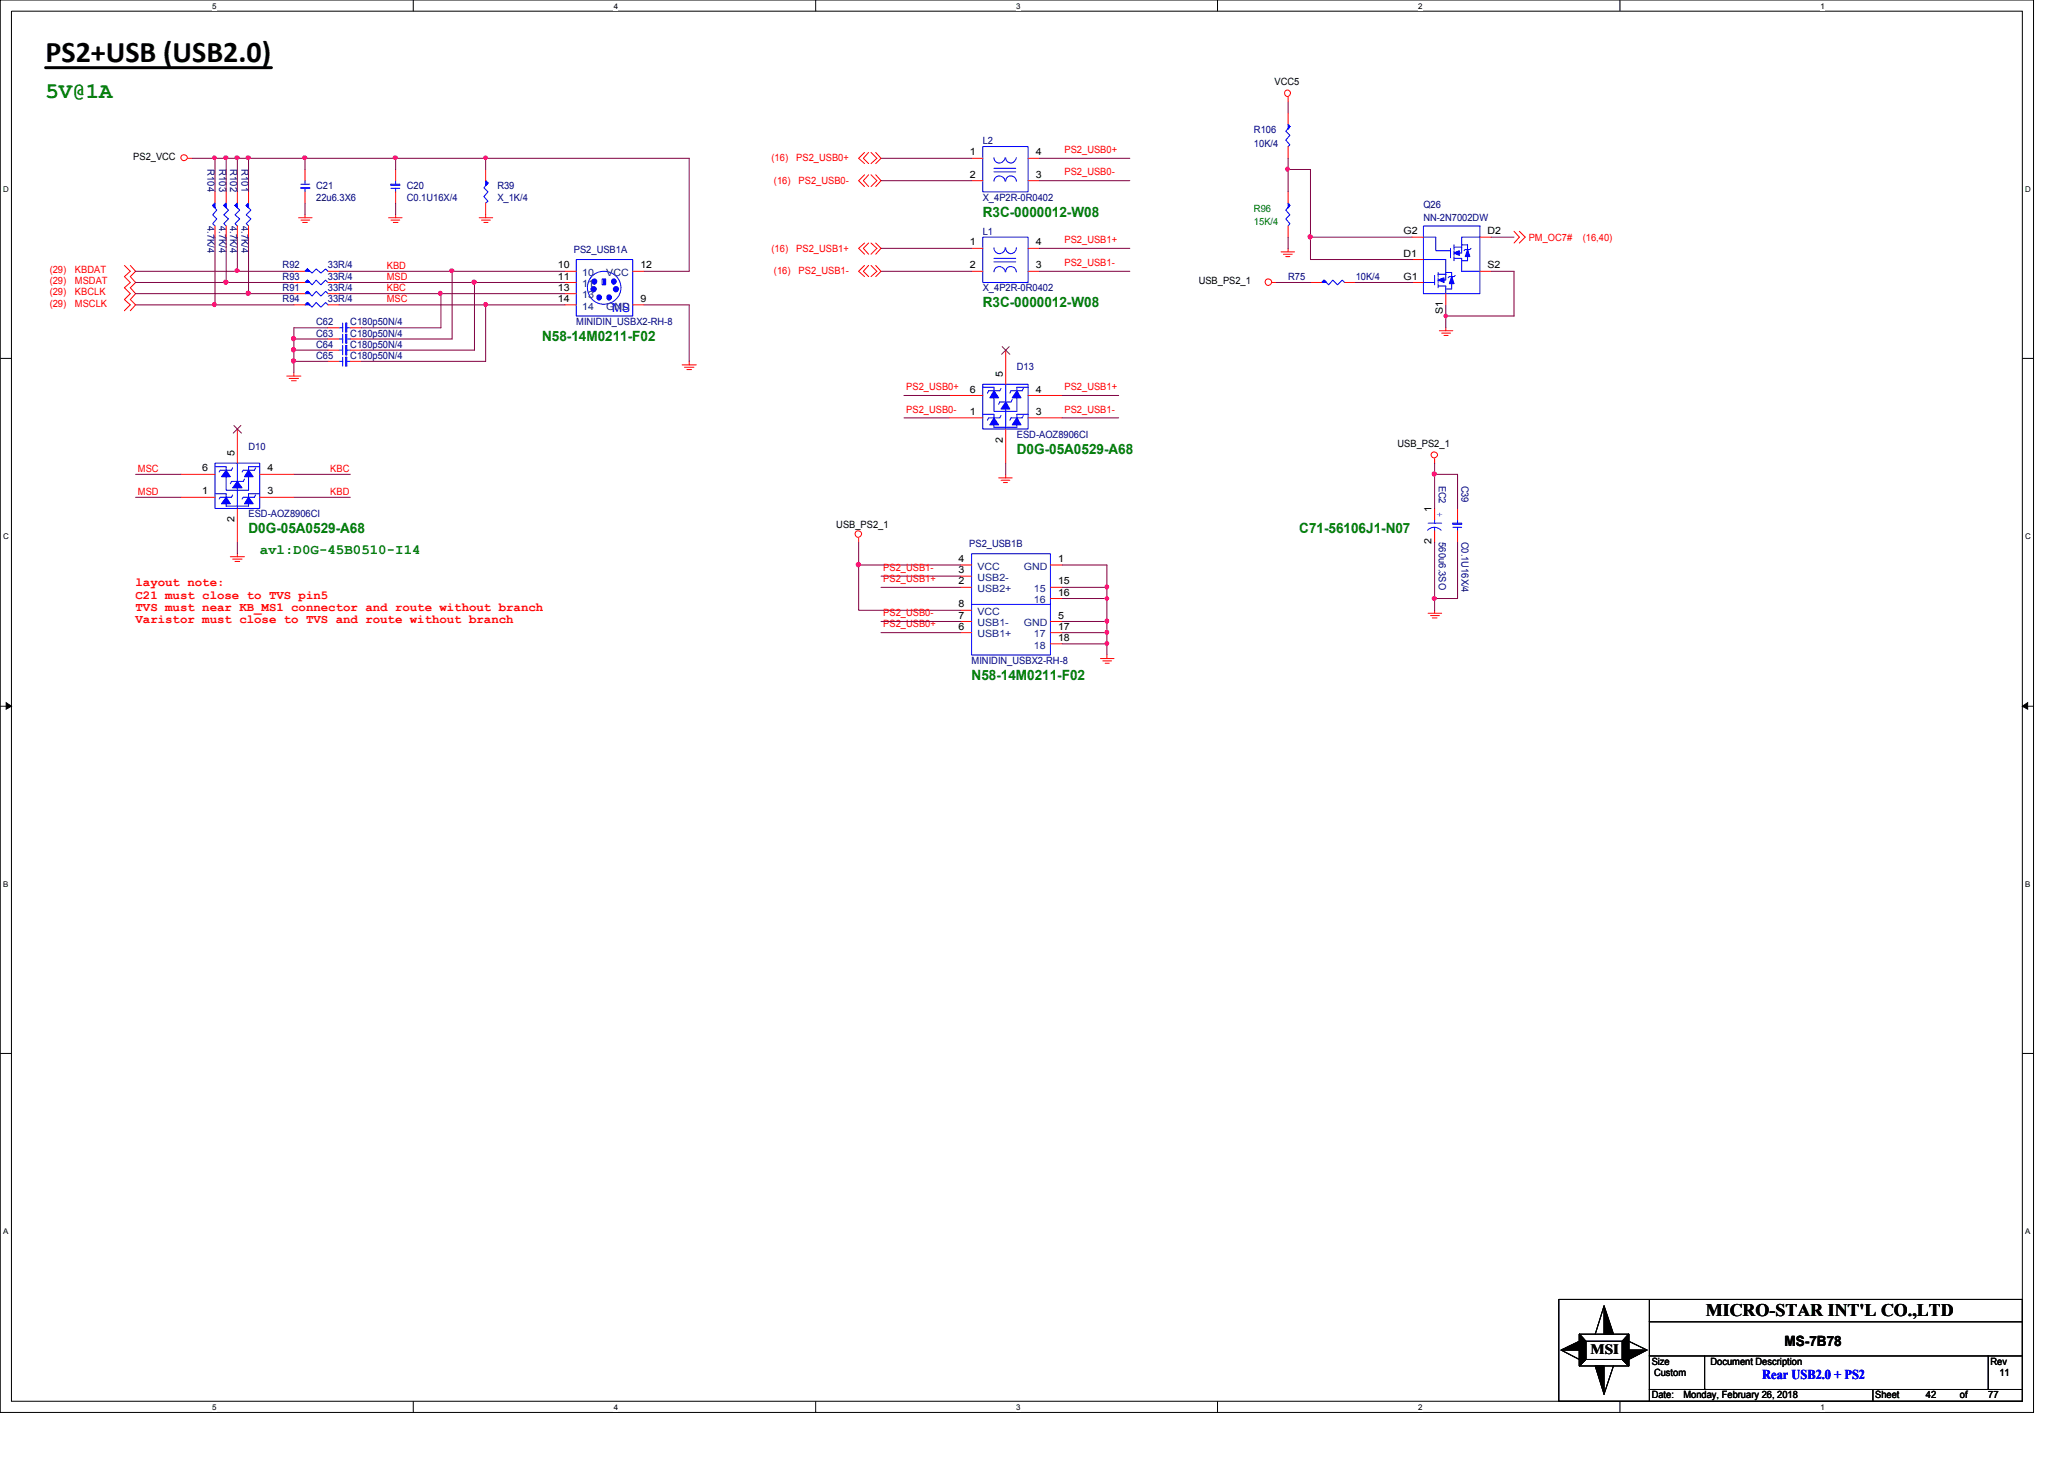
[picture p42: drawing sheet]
<svg xmlns="http://www.w3.org/2000/svg" width="297mm" height="210mm" viewBox="0 0 297 210" stroke-linecap="round" stroke-linejoin="round" font-family="sans-serif">
<defs><g id="words">
<text font-size="4.3" x="6.6" y="9">PS2+USB (USB2.0)</text>
<text font-size="3.2" fill="#008000" x="6.6" y="14.1">5V@1A</text>
<text font-size="2.5" x="245.5" y="189.3">MICRO-STAR INT'L CO.,LTD</text>
<g font-size="2" fill="#008000">
<text x="141.4" y="31.2">R3C-0000012-W08</text>
<text x="141.4" y="44.2">R3C-0000012-W08</text>
<text x="78" y="49.1">N58-14M0211-F02</text>
<text x="146.3" y="65.4">D0G-05A0529-A68</text>
<text x="35.8" y="76.7">D0G-05A0529-A68</text>
<text x="187" y="76.7">C71-56106J1-N07</text>
<text x="37.4" y="79.7">avl:D0G-45B0510-I14</text>
<text x="139.8" y="97.9">N58-14M0211-F02</text>
</g>
<g font-size="2">
<text x="228.9" y="194.7">MSI</text>
<text x="256.8" y="193.7">MS-7B78</text>
</g>
<text font-size="1.9" fill="#00f" x="253.6" y="198.4">Rear USB2.0 + PS2</text>
<text font-size="1.8" fill="#00f" x="88.1" y="45">MS</text>
<g font-size="1.8" fill="#f00">
<text x="19.5" y="84.3">layout note:</text>
<text x="19.5" y="86.1">C21 must close to TVS pin5</text>
<text x="19.5" y="87.9">TVS must near KB_MS1 connector and route without branch</text>
<text x="19.5" y="89.7">Varistor must close to TVS and route without branch</text>
</g>
<g font-size="1.4">
<text x="183.4" y="12.3">VCC5</text>
<text x="19.2" y="23">PS2_VCC</text>
<text x="139.6" y="22.4">1</text>
<text x="149.1" y="22.4">4</text>
<text x="139.6" y="25.6">2</text>
<text x="149.1" y="25.6">3</text>
<text x="139.6" y="35.3">1</text>
<text x="149.1" y="35.3">4</text>
<text x="202" y="33.7">G2</text>
<text x="214.1" y="33.7">D2</text>
<text x="80.3" y="38.6">10</text>
<text x="80.3" y="40.2">11</text>
<text x="80.3" y="41.8">13</text>
<text x="92.2" y="38.6">12</text>
<text x="139.6" y="38.6">2</text>
<text x="149.1" y="38.6">3</text>
<text x="172.5" y="40.9">USB_PS2_1</text>
<text x="202" y="36.9">D1</text>
<text x="202" y="40.2">G1</text>
<text x="214.1" y="38.6">S2</text>
<text x="80.3" y="43.4">14</text>
<text x="92.2" y="43.4">9</text>
<text x="207.6" y="45.2" transform="rotate(-90 207.6 45.2)">S1</text>
<text x="139.6" y="56.5">6</text>
<text x="139.6" y="59.7">1</text>
<text x="144.3" y="54.2" transform="rotate(-90 144.3 54.2)">5</text>
<text x="149.1" y="59.7">3</text>
<text x="149.1" y="56.5">4</text>
<text x="33.7" y="65.5" transform="rotate(-90 33.7 65.5)">5</text>
<text x="144.3" y="63.7" transform="rotate(-90 144.3 63.7)">2</text>
<text x="201.1" y="64.3">USB_PS2_1</text>
<text x="29.1" y="67.8">6</text>
<text x="29.1" y="71.1">1</text>
<text x="38.5" y="71.1">3</text>
<text x="38.5" y="67.8">4</text>
<text x="33.7" y="75.1" transform="rotate(-90 33.7 75.1)">2</text>
<text x="120.4" y="76">USB_PS2_1</text>
<text x="206" y="73.7" transform="rotate(-90 206 73.7)">1</text>
<text x="138" y="80.9">4</text>
<text x="138" y="82.5">3</text>
<text x="152.3" y="80.9">1</text>
<text x="206" y="78.3" transform="rotate(-90 206 78.3)">2</text>
<text x="138" y="84.1">2</text>
<text x="138" y="89">7</text>
<text x="138" y="87.4">8</text>
<text x="152.3" y="84.1">15</text>
<text x="152.3" y="85.7">16</text>
<text x="152.3" y="89">5</text>
<text x="138" y="90.6">6</text>
<text x="152.3" y="90.6">17</text>
<text x="152.3" y="92.2">18</text>
<text x="237.7" y="196.3">Size</text>
<text x="238" y="198">Custom</text>
<text x="246.2" y="196.3">Document Description</text>
<text x="286.5" y="196.3">Rev</text>
<text x="287.7" y="198">11</text>
<text x="237.7" y="201.2">Date:</text>
<text x="242.3" y="201.2">Monday, February 26, 2018</text>
<text x="269.9" y="201.2">Sheet</text>
<text x="277.2" y="201.2">42</text>
<text x="282.1" y="201.2">of</text>
<text x="286.1" y="201.2">77</text>
</g>
<g font-size="1.4" fill="#f00">
<text x="111" y="23.2">(16)</text>
<text x="114.6" y="23.2">PS2_USB0+</text>
<text x="153.2" y="22">PS2_USB0+</text>
<text x="111.4" y="26.4">(16)</text>
<text x="114.9" y="26.4">PS2_USB0-</text>
<text x="153.2" y="25.2">PS2_USB0-</text>
<text x="153.2" y="35">PS2_USB1+</text>
<text x="220" y="34.7">PM_OC7#</text>
<text x="227.8" y="34.7">(16,40)</text>
<text x="7.2" y="40.9">(29)</text>
<text x="7.2" y="39.3">(29)</text>
<text x="10.8" y="40.9">MSDAT</text>
<text x="10.8" y="39.3">KBDAT</text>
<text x="55.7" y="40.3">MSD</text>
<text x="55.7" y="41.9">KBC</text>
<text x="55.7" y="38.7">KBD</text>
<text x="111" y="36.2">(16)</text>
<text x="111.4" y="39.5">(16)</text>
<text x="114.6" y="36.2">PS2_USB1+</text>
<text x="114.9" y="39.5">PS2_USB1-</text>
<text x="153.2" y="38.3">PS2_USB1-</text>
<text x="7.2" y="44.2">(29)</text>
<text x="7.2" y="42.5">(29)</text>
<text x="10.8" y="44.2">MSCLK</text>
<text x="10.8" y="42.5">KBCLK</text>
<text x="55.7" y="43.5">MSC</text>
<text x="130.4" y="56.1">PS2_USB0+</text>
<text x="130.4" y="59.4">PS2_USB0-</text>
<text x="153.2" y="56.1">PS2_USB1+</text>
<text x="153.2" y="59.4">PS2_USB1-</text>
<text x="19.9" y="67.9">MSC</text>
<text x="19.9" y="71.2">MSD</text>
<text x="47.5" y="67.9">KBC</text>
<text x="47.5" y="71.2">KBD</text>
<text x="127.1" y="82.1">PS2_USB1-</text>
<text x="127.1" y="83.7">PS2_USB1+</text>
<text x="127.1" y="88.6">PS2_USB0-</text>
<text x="127.1" y="90.3">PS2_USB0+</text>
</g>
<g font-size="1.4" fill="#000080">
<text x="141.4" y="20.7">L2</text>
<text x="180.5" y="19.1">R106</text>
<text x="180.5" y="21.1">10K/4</text>
<text x="29.8" y="24.4" transform="rotate(90 29.8 24.4)">R104</text>
<text x="31.5" y="24.4" transform="rotate(90 31.5 24.4)">R103</text>
<text x="33.1" y="24.4" transform="rotate(90 33.1 24.4)">R102</text>
<text x="34.8" y="24.4" transform="rotate(90 34.8 24.4)">R101</text>
<text x="45.5" y="27.3">C21</text>
<text x="45.5" y="28.9">22u6.3X6</text>
<text x="58.5" y="27.3">C20</text>
<text x="58.5" y="28.9">C0.1U16X/4</text>
<text x="71.6" y="27.3">R39</text>
<text x="71.6" y="28.9">X_1K/4</text>
<text x="141.4" y="28.9">X_4P2R-0R0402</text>
<text x="204.8" y="29.9">Q26</text>
<text x="29.8" y="32.5" transform="rotate(90 29.8 32.5)">4.7K/4</text>
<text x="31.5" y="32.5" transform="rotate(90 31.5 32.5)">4.7K/4</text>
<text x="33.1" y="32.5" transform="rotate(90 33.1 32.5)">4.7K/4</text>
<text x="34.8" y="32.5" transform="rotate(90 34.8 32.5)">4.7K/4</text>
<text x="141.4" y="33.8">L1</text>
<text x="204.8" y="31.8">NN-2N7002DW</text>
<text x="40.7" y="41.9">R91</text>
<text x="40.7" y="38.6">R92</text>
<text x="40.7" y="40.3">R93</text>
<text x="47.2" y="41.9">33R/4</text>
<text x="47.2" y="38.6">33R/4</text>
<text x="47.2" y="40.3">33R/4</text>
<text x="82.6" y="36.4">PS2_USB1A</text>
<text x="141.4" y="41.9">X_4P2R-0R0402</text>
<text x="185.4" y="40.3">R75</text>
<text x="195.1" y="40.3">10K/4</text>
<text x="40.7" y="43.5">R94</text>
<text x="45.5" y="46.7">C62</text>
<text x="47.2" y="43.5">33R/4</text>
<text x="50.4" y="46.7">C180p50N/4</text>
<text x="82.9" y="46.7">MINIDIN_USBX2-RH-8</text>
<text x="45.5" y="50">C64</text>
<text x="45.5" y="48.4">C63</text>
<text x="45.5" y="51.6">C65</text>
<text x="50.4" y="50">C180p50N/4</text>
<text x="50.4" y="48.4">C180p50N/4</text>
<text x="50.4" y="51.6">C180p50N/4</text>
<text x="146.3" y="53.3">D13</text>
<text x="35.8" y="64.7">D10</text>
<text x="146.3" y="63">ESD-AOZ8906CI</text>
<text x="207" y="69.9" transform="rotate(90 207 69.9)">EC2</text>
<text x="210.4" y="69.9" transform="rotate(90 210.4 69.9)">C39</text>
<text x="35.8" y="74.4">ESD-AOZ8906CI</text>
<text x="207" y="78" transform="rotate(90 207 78)">560u6.3SO</text>
<text x="210.4" y="78" transform="rotate(90 210.4 78)">C0.1U16X/4</text>
<text x="139.5" y="78.7">PS2_USB1B</text>
<text x="139.8" y="95.5">MINIDIN_USBX2-RH-8</text>
</g>
<g font-size="1.4" fill="#008000">
<text x="180.5" y="30.5">R96</text>
<text x="180.5" y="32.4">15K/4</text>
</g>
<g font-size="1.4" fill="#004080">
<text x="83.8" y="39.7">10</text>
<text x="83.8" y="41.3">11</text>
<text x="87.2" y="39.7">VCC</text>
<text x="83.8" y="42.9">13</text>
<text x="83.8" y="44.5">14</text>
<text x="87.2" y="44.5">GND</text>
<text x="140.7" y="82">VCC</text>
<text x="140.7" y="83.6">USB2-</text>
<text x="147.4" y="82">GND</text>
<text x="140.7" y="85.2">USB2+</text>
<text x="140.7" y="88.5">VCC</text>
<text x="148.8" y="85.2">15</text>
<text x="148.8" y="86.8">16</text>
<text x="140.7" y="90.1">USB1-</text>
<text x="140.7" y="91.7">USB1+</text>
<text x="147.4" y="90.1">GND</text>
<text x="148.8" y="91.7">17</text>
<text x="148.8" y="93.3">18</text>
</g>
<text font-size="1.4" fill="#00f" x="206.8" y="73.7" transform="rotate(90 206.8 73.7)">+</text>
<g font-size="1.1">
<text x="30.5" y="1.3">5</text>
<text x="88.3" y="1.3">4</text>
<text x="146.3" y="1.3">3</text>
<text x="204.1" y="1.3">2</text>
<text x="262" y="1.3">1</text>
<text x=".5" y="27.6">D</text>
<text x="291.5" y="27.6">D</text>
<text x=".5" y="77.6">C</text>
<text x="291.5" y="77.6">C</text>
<text x=".5" y="127.6">B</text>
<text x="291.5" y="127.6">B</text>
<text x=".5" y="177.5">A</text>
<text x="291.5" y="177.5">A</text>
<text x="30.5" y="202.9">5</text>
<text x="88.3" y="202.9">4</text>
<text x="146.3" y="202.9">3</text>
<text x="204.1" y="202.9">2</text>
<text x="262" y="202.9">1</text>
</g>
</g></defs>
<path d="M0 0h292.7v203.2h-292.7zM1.6 1.6h289.4v200h-289.4z" fill="none" stroke="#000" stroke-width=".14"/>
<g fill="#fff">
<path d="M30.5 .3h.6v1.2h-.6z"/>
<path d="M30.5 201.8h.6v1.3h-.6z"/>
</g>
<path d="M59.5 0v1.6M59.5 201.6v1.6" fill="none" stroke="#000" stroke-width=".14"/>
<g fill="#fff">
<path d="M88.3 .3h.6v1.2h-.6z"/>
<path d="M88.3 201.8h.6v1.3h-.6z"/>
</g>
<path d="M117.4 0v1.6M117.4 201.6v1.6" fill="none" stroke="#000" stroke-width=".14"/>
<g fill="#fff">
<path d="M146.3 .3h.6v1.2h-.6z"/>
<path d="M146.3 201.8h.6v1.3h-.6z"/>
</g>
<path d="M175.2 0v1.6M175.2 201.6v1.6" fill="none" stroke="#000" stroke-width=".14"/>
<g fill="#fff">
<path d="M204.1 .3h.6v1.2h-.6z"/>
<path d="M204.1 201.8h.6v1.3h-.6z"/>
</g>
<path d="M233.1 0v1.6M233.1 201.6v1.6" fill="none" stroke="#000" stroke-width=".14"/>
<g fill="#fff">
<path d="M262 .3h.6v1.2h-.6z"/>
<path d="M262 201.8h.6v1.3h-.6z"/>
<path d="M.5 26.6h.7v1.3h-.7z"/>
<path d="M291.5 26.6h.7v1.3h-.7z"/>
<path d="M.5 76.5h.7v1.3h-.7z"/>
<path d="M291.5 76.5h.7v1.3h-.7z"/>
</g>
<path d="M0 51.6h1.6M291 51.6h1.7" fill="none" stroke="#000" stroke-width=".14"/>
<g fill="#fff">
<path d="M.5 126.6h.6v1.2h-.6z"/>
<path d="M291.5 126.6h.6v1.2h-.6z"/>
</g>
<path d="M0 101.6h1.6M.9 101.1l.7 .5-.7 .4zM291 101.6h1.7M291 101.6l.8-.5v.9z" fill="none" stroke="#000" stroke-width=".14"/>
<path d="M.9 101.1l.7 .5-.7 .4zM291 101.6l.8-.5v.9z" fill="#000"/>
<g fill="#fff">
<path d="M.5 176.5h.6v1.3h-.6z"/>
<path d="M291.5 176.5h.6v1.3h-.6z"/>
</g>
<g fill="none" stroke="#000" stroke-width=".14">
<path d="M0 151.6h1.6M291 151.6h1.7M224.3 186.9h66.7v14.7h-66.7zM224.7 194.2l2.6 1.4M224.7 194.2l2.6-1.2v1.2zM227.3 191.9h7.1v4.6h-7.1zM227.3 191.9l.9 1.1v2.6l-.9 .9zM227.3 191.9l.9 1.1M228.2 193h5.3v2.6h-5.3zM228.2 195.6l-.9 .9M229.6 196.5h1.2v4.1zM230.8 187.9l1.4 4h-1.4z"/>
<path d="M230.8 187.9l-1.2 4M232.2 196.5l-1.4 4.1M233.5 195.6l.9 .9M234.4 191.9v4.6l-.9-.9v-2.6zM234.4 191.9l-.9 1.1M234.4 194.2h2.6l-2.6 1.4zM234.4 193l2.6 1.2M237.4 190.2h53.6M237.4 186.9v14.7M237.4 199.9h53.6M237.4 195.1h53.6M245.3 195.1v4.8"/>
<path d="M269.5 199.9v1.7M286.1 195.1v4.8"/>
</g>
<path d="M6.6 9.7h32.5" fill="none" stroke="#000" stroke-width=".42"/>
<g fill="none" stroke="#f00" stroke-width=".14">
<path d="M185.4 14v.6M17.9 38.2l.9 .8-.9 .8 .9 .8-.9 .8 .9 .8-.9 .9 .9 .8-.9 .8M18.8 38.2l.7 .8-.7 .8 .7 .8-.7 .8 .7 .8-.7 .9 .7 .8-.7 .8M27 22.8h.6M43 31.3h1.9M43.3 31.7h1.3M43.6 32h.6M43.9 30.9v.4M55.9 31.3h2M56.3 31.7h1.2M56.6 32h.7M56.9 30.9v.4"/>
<path d="M69 31.3h1.9M69.3 31.7h1.3M69.6 32h.6M69.9 30.9v.4M124.4 38.2l-.8 .8 .8 .8M124.4 21.9l-.8 .9 .8 .7M124.4 25.1l-.8 .9 .8 .8M124.4 35l-.8 .7 .8 .9M125 38.2l-.8 .8 .8 .8M125 21.9l-.8 .9 .8 .7M125 25.1l-.8 .9 .8 .8M125 35l-.8 .7 .8 .9"/>
<path d="M125.3 38.2l.9 .8-.9 .8M125.3 21.9l.9 .9-.9 .7M125.3 25.1l.9 .9-.9 .8M125.3 35l.9 .7-.9 .9M126 38.2l.8 .8-.8 .8M126 21.9l.8 .9-.8 .7M126 25.1l.8 .9-.8 .8M126 35l.8 .7-.8 .9M139.8 22.8h1.6M139.8 26h1.6M148 22.8h1.6M148 26h1.6"/>
<path d="M184.4 36.2h1.9M184.7 36.6h1.3M185 36.9h.6M185.4 35.7v.5M217.9 33.3l.8 .8-.8 .9M218.7 33.3l.8 .8-.8 .9M41.3 54.1h2M41.6 54.4h1.4M41.9 54.8h.7M42.3 53.6v.5M47.2 47.2h1.6M50.4 47.2h1.6"/>
<path d="M98.2 52.5h2M98.5 52.8h1.4M98.8 53.2h.7M99.2 52v.5M183.1 40.6h.6M207.1 47.6h2M207.5 47.9h1.2M207.8 48.3h.6M208.1 47.2v.4M34.2 79.7v.4M123.6 77.4v.6M143.7 68.8h2"/>
<path d="M144.1 69.1h1.2M144.4 69.4h.6M144.7 68.2v.6M206.5 66v.6M33.1 80.1h2.1M33.5 80.4h1.3M33.8 80.8h.7M158.4 94.7h1.9M158.7 95.1h1.3M159 95.4h.6M159.3 94.2v.5M205.5 88.2h2"/>
<path d="M205.9 88.6h1.2M206.1 88.9h.7M206.5 87.8v.4"/>
<circle cx="185.3" cy="13.4" r=".45"/>
<circle cx="26.5" cy="22.7" r=".45"/>
<circle cx="182.5" cy="40.6" r=".48"/>
<circle cx="123.5" cy="76.8" r=".48"/>
<circle cx="206.4" cy="65.4" r=".45"/>
</g>
<g fill="#000">
<path d="M224.7 194.2l2.6-1.2v1.2zM230.8 187.9l1.4 4h-1.4zM234.4 194.2h2.6l-2.6 1.4zM229.6 196.5h1.2v4.1z"/>
<path d="M227.3 191.9l.9 1.1v2.6l-.9 .9z" fill-rule="evenodd"/>
<path d="M227.3 191.9l.9 1.1v2.6l-.9 .9z" fill-rule="evenodd"/>
<path d="M227.3 191.9l.9 1.1v2.6l-.9 .9z" fill-rule="evenodd"/>
<path d="M234.4 191.9v4.6l-.9-.9v-2.6z" fill-rule="evenodd"/>
<path d="M234.4 191.9v4.6l-.9-.9v-2.6z" fill-rule="evenodd"/>
<path d="M234.4 191.9v4.6l-.9-.9v-2.6z" fill-rule="evenodd"/>
</g>
<path d="M35.8 29.2l-.4 .3 .7 .7-.7 .7 .7 .6-.7 .7 .4 .3M141.4 21.1h6.6v6.5h-6.6zM143 26.1a.81 .81 0 0 1 .8-.8 .81 .81 0 0 1 .9 .8M143 22.7a.81 .81 0 0 0 .8 .8 .81 .81 0 0 0 .9-.8M143 24.2h3.2M143 24.7h3.2M144.7 22.7a.76 .76 0 0 0 .8 .8 .76 .76 0 0 0 .8-.8M144.7 26.1a.76 .76 0 0 1 .8-.8 .76 .76 0 0 1 .8 .8M48.8 47.2h.5M49.3 46.5v1.3M49.7 46.5h.2v1.3h-.2zM49.9 47.2h.5" fill="none" stroke="#00f" stroke-width=".14"/>
<path d="M35.4 29.5l.4-.3v.7z" fill-rule="evenodd" fill="#00f"/>
<g fill="none" stroke="#00f" stroke-width=".14">
<path d="M34.2 29.2l-.4 .3 .7 .7-.7 .7 .7 .6-.7 .7 .4 .3M35.4 29.5l.4-.3v.7zM141.4 34.1h6.6v6.5h-6.6zM143 39.1a.81 .81 0 0 1 .8-.7 .81 .81 0 0 1 .9 .7M143 35.6a.81 .81 0 0 0 .8 .9 .81 .81 0 0 0 .9-.9M143 37.2h3.2M143 37.7h3.2M144.7 35.6a.77 .77 0 0 0 .8 .9 .77 .77 0 0 0 .8-.9M144.7 39.1a.76 .76 0 0 1 .8-.7 .76 .76 0 0 1 .8 .7M48.8 50.4h.5M48.8 48.8h.5M49.3 49.7v1.4"/>
<path d="M49.3 48.1v1.3M49.7 49.7h.2v1.4h-.2zM49.7 48.1h.2v1.3h-.2zM49.9 50.4h.5M49.9 48.8h.5"/>
</g>
<path d="M35.8 27.6v1.6M35.8 32.5v1.6M139.8 35.7h1.6M139.8 39h1.6M148 35.7h1.6M148 39h1.6M47.2 50.4h1.6M47.2 48.8h1.6M50.4 50.4h1.6M50.4 48.8h1.6" fill="none" stroke="#f00" stroke-width=".14"/>
<path d="M33.8 29.5l.4-.3v.7z" fill-rule="evenodd" fill="#00f"/>
<path d="M33.8 29.5l.4-.3v.7zM143 58.5h.1" fill="none" stroke="#00f" stroke-width=".14"/>
<path d="M34.2 27.6v1.6M34.2 32.5v1.6" fill="none" stroke="#f00" stroke-width=".14"/>
<path d="M144.7 57.8l.6 1h-1.2z" fill-rule="evenodd" fill="#00f"/>
<path d="M141.4 55.3h6.6v6.4h-6.6zM144.7 57.8l.6 1h-1.2z" fill="none" stroke="#00f" stroke-width=".14"/>
<path d="M146.3 56.2l.6 1h-1.2z" fill-rule="evenodd" fill="#00f"/>
<path d="M146.3 56.2l.6 1h-1.2z" fill="none" stroke="#00f" stroke-width=".14"/>
<path d="M143 60.1l.7 1h-1.2z" fill-rule="evenodd" fill="#00f"/>
<path d="M143 60.1l.7 1h-1.2z" fill="none" stroke="#00f" stroke-width=".14"/>
<path d="M143 56.2l.7 1h-1.2z" fill-rule="evenodd" fill="#00f"/>
<path d="M142.3 56.2l-.2 .4M143 56.2l.7 1h-1.2zM143.9 57.8h1.6M144.1 55.9l-.2 .3M145.5 56.2l-.2 .4M147.3 55.9l-.2 .3M142.3 60.1h1.6M143 61.5h1.7M145.5 60.1h1.6" fill="none" stroke="#00f" stroke-width=".14"/>
<path d="M146.3 60.1l.6 1h-1.2z" fill-rule="evenodd" fill="#00f"/>
<g fill="none" stroke="#00f" stroke-width=".14">
<path d="M185.4 17.9l.2 .3-.6 .7 .6 .6-.6 .7 .6 .6-.2 .3M48.8 52h.5M49.3 51.4v1.3M49.7 51.4h.2v1.3h-.2zM49.9 52h.5M141.4 55.7h1.6v.5M141.4 59.6h1.6v.7M142.3 56.2h1.6M143 57.2v2h3.3v-2M143.9 57.8l-.2 .4M144.1 59.8l-.2 .3M144.7 55.3v2.9"/>
<path d="M144.7 58.8v2.9M145.5 56.2h1.6M145.7 57.5l-.2 .3M147.3 59.8l-.2 .3M148 59.6h-1.7v.7M148 55.7h-1.7v.5M142.3 60.1l-.2 .4M143 61.1v.4M145.5 60.1l-.2 .4M146.3 60.1l.6 1h-1.2zM146.3 61.1v.4h-1.6"/>
</g>
<path d="M47.2 52h1.6M50.4 52h1.6M136.6 56.9h4.8M144.7 50.4v4.9M148 56.9h4.9M136.6 60.1h4.8M144.7 61.7v4.9M148 60.1h4.9" fill="none" stroke="#f00" stroke-width=".14"/>
<path d="M144.2 49.9l1.1 1.1M145.2 49.9l-1.1 1.1" fill="none" stroke="#804000" stroke-width=".14"/>
<path d="M185.4 17.9l.2 .3-.2 .3 .2-.3-.2 .3z" fill-rule="evenodd" fill="#00f"/>
<path d="M185.4 17.9l.2 .3-.2 .3 .2-.3-.2 .3zM185.4 29.2l.2 .3-.6 .7 .6 .7-.6 .6 .6 .7-.2 .3" fill="none" stroke="#00f" stroke-width=".14"/>
<path d="M185.4 16.3v1.6M185.4 21.1v1.7" fill="none" stroke="#f00" stroke-width=".14"/>
<path d="M185.4 29.2l.2 .3-.2 .4 .2-.4-.2 .4z" fill-rule="evenodd" fill="#00f"/>
<path d="M69.9 26l.3 .3-.6 .7 .6 .6-.6 .7 .6 .7-.3 .2M185.4 29.2l.2 .3-.2 .4 .2-.4-.2 .4z" fill="none" stroke="#00f" stroke-width=".14"/>
<path d="M185.4 27.6v1.6M185.4 32.5v1.6" fill="none" stroke="#f00" stroke-width=".14"/>
<path d="M69.9 26l.3 .3-.3 .4 .3-.4-.3 .4z" fill-rule="evenodd" fill="#00f"/>
<path d="M30.9 29.2l-.3 .3 .6 .7-.6 .7 .6 .6-.6 .7 .3 .3M69.9 26l.3 .3-.3 .4 .3-.4-.3 .4z" fill="none" stroke="#00f" stroke-width=".14"/>
<path d="M69.9 24.4v1.6M69.9 29.2v1.7" fill="none" stroke="#f00" stroke-width=".14"/>
<path d="M30.6 29.5l.3-.3v.7z" fill-rule="evenodd" fill="#00f"/>
<path d="M30.6 29.5l.3-.3v.7zM43.9 42.2l.3-.3 .7 .7 .6-.7 .7 .7 .7-.7 .3 .3M139.8 79.7h11.4v14.5h-11.4zM139.8 87h11.4" fill="none" stroke="#00f" stroke-width=".14"/>
<g fill="none" stroke="#f00" stroke-width=".14">
<path d="M30.9 27.6v1.6M30.9 32.5v1.6M138.2 81.3h1.6M138.2 82.9h1.6M138.2 84.5h1.6M138.2 89.4h1.6M138.2 91h1.6M138.2 87.8h1.6M151.2 81.3h1.7M151.2 89.4h1.7M151.2 91h1.7M151.2 84.5h1.7"/>
<path d="M151.2 86.1h1.7M151.2 92.6h1.7"/>
</g>
<path d="M44.2 41.9l.4 .3h-.7l.3-.3 .4 .3z" fill-rule="evenodd" fill="#00f"/>
<path d="M44.2 41.9l.4 .3h-.7l.3-.3 .4 .3zM32.6 69.9h.1" fill="none" stroke="#00f" stroke-width=".14"/>
<path d="M42.3 42.2h1.6M47.2 42.2h1.6" fill="none" stroke="#f00" stroke-width=".14"/>
<path d="M34.2 69.3l.6 .9h-1.3z" fill-rule="evenodd" fill="#00f"/>
<path d="M30.9 66.6h6.5v6.6h-6.5zM34.2 69.3l.6 .9h-1.3z" fill="none" stroke="#00f" stroke-width=".14"/>
<path d="M35.8 67.7l.6 .9h-1.2z" fill-rule="evenodd" fill="#00f"/>
<path d="M35.8 67.7l.6 .9h-1.2z" fill="none" stroke="#00f" stroke-width=".14"/>
<path d="M32.6 71.5l.5 1h-1.2z" fill-rule="evenodd" fill="#00f"/>
<path d="M32.6 71.5l.5 1h-1.2z" fill="none" stroke="#00f" stroke-width=".14"/>
<path d="M32.6 67.7l.5 .9h-1.2z" fill-rule="evenodd" fill="#00f"/>
<path d="M31.7 71.5h1.6M31.7 67.7l-.2 .2M32.6 67.7l.5 .9h-1.2zM32.6 72.8h1.6M33.3 69.3h1.7M33.5 67.3l-.2 .4M35 71.5h1.6M35 67.7l-.2 .2M36.8 67.3l-.2 .4" fill="none" stroke="#00f" stroke-width=".14"/>
<path d="M35.8 71.5l.6 1h-1.2z" fill-rule="evenodd" fill="#00f"/>
<g fill="none" stroke="#00f" stroke-width=".14">
<path d="M56.3 26.5h1.2v.2h-1.2zM56.3 27.1h1.2M56.9 26v.5M56.9 27.1v.5M43.9 43.9l.3-.4 .7 .7 .6-.7 .7 .7 .7-.7 .3 .4M30.9 67.1h1.7v.6M30.9 71h1.7v.7M31.7 67.7h1.6M31.7 71.5l-.2 .3M32.6 68.6v1.9h3.2v-1.9M32.6 72.5v.3M33.3 69.3l-.2 .3"/>
<path d="M33.5 71.2l-.2 .3M34.2 66.6v3M34.2 70.2v3M35 67.7h1.6M35 71.5l-.2 .3M35.2 68.9l-.2 .4M35.8 71.5l.6 1h-1.2zM35.8 72.5v.3h-1.6M36.8 71.2l-.2 .3M37.4 71h-1.6v.7M37.4 67.1h-1.6v.6M205.4 76.3a1.33 1.33 0 0 1 2 0"/>
<path d="M205.5 75.3h2M206.5 75.9v.5M206.5 74.8v.5"/>
</g>
<path d="M56.9 24.4v1.6M56.9 27.6v1.6M26 68.2h4.9M26 71.5h4.9M34.2 61.7v4.9M34.2 73.2v4.8M37.4 71.5h4.9M37.4 68.2h4.9M206.5 73.2v1.6M206.5 76.4v1.6" fill="none" stroke="#f00" stroke-width=".14"/>
<path d="M33.7 61.2l1.1 1.1M34.7 61.2l-1.1 1.1" fill="none" stroke="#804000" stroke-width=".14"/>
<path d="M44.2 43.5l.4 .4h-.7l.3-.4 .4 .4z" fill-rule="evenodd" fill="#00f"/>
<path d="M43.9 39l.3-.3 .7 .6 .6-.6 .7 .6 .7-.6 .3 .3M44.2 43.5l.4 .4h-.7l.3-.4 .4 .4z" fill="none" stroke="#00f" stroke-width=".14"/>
<path d="M42.3 43.9h1.6M47.2 43.9h1.6" fill="none" stroke="#f00" stroke-width=".14"/>
<path d="M44.2 38.7l.4 .3h-.7l.3-.3 .4 .3z" fill-rule="evenodd" fill="#00f"/>
<path d="M44.2 38.7l.4 .3h-.7l.3-.3 .4 .3zM190.2 40.6l.3-.3 .7 .7 .6-.7 .7 .7 .7-.7 .3 .3M209.1 75.9h1.3M209.1 75.3h1.3v.1h-1.3zM209.8 74.8v.5M209.8 75.9v.5" fill="none" stroke="#00f" stroke-width=".14"/>
<path d="M42.3 39h1.6M47.2 39h1.6M209.8 73.2v1.6M209.8 76.4v1.6" fill="none" stroke="#f00" stroke-width=".14"/>
<path d="M190.5 40.3l.4 .3h-.7l.3-.3 .4 .3z" fill-rule="evenodd" fill="#00f"/>
<path d="M190.5 40.3l.4 .3h-.7l.3-.3 .4 .3z" fill="none" stroke="#00f" stroke-width=".14"/>
<path d="M188.6 40.6h1.6M193.5 40.6h1.6" fill="none" stroke="#f00" stroke-width=".14"/>
<circle cx="85.4" cy="41.6" r=".38" fill="#00f"/>
<circle cx="85.4" cy="41.6" r=".38" fill="none" stroke="#00f" stroke-width=".14"/>
<circle cx="88.6" cy="41.6" r=".38" fill="#00f"/>
<circle cx="88.6" cy="41.6" r=".38" fill="none" stroke="#00f" stroke-width=".14"/>
<circle cx="86.2" cy="42.8" r=".36" fill="#00f"/>
<circle cx="86.2" cy="42.8" r=".36" fill="none" stroke="#00f" stroke-width=".14"/>
<circle cx="87.6" cy="42.8" r=".36" fill="#00f"/>
<circle cx="87.6" cy="42.8" r=".36" fill="none" stroke="#00f" stroke-width=".14"/>
<circle cx="88.3" cy="40.5" r=".36" fill="#00f"/>
<circle cx="88.3" cy="40.5" r=".36" fill="none" stroke="#00f" stroke-width=".14"/>
<circle cx="85.5" cy="40.5" r=".36" fill="#00f"/>
<circle cx="85.5" cy="40.5" r=".36" fill="none" stroke="#00f" stroke-width=".14"/>
<path d="M86.7 40.2h.5v.8h-.5z" fill="#00f"/>
<g fill="none" stroke="#00f" stroke-width=".14">
<path d="M32.6 29.2l-.4 .3 .7 .7-.7 .7 .7 .6-.7 .7 .4 .3M82.9 37.3h8.2v8.2h-8.2zM86.7 40.1h.5v.9h-.5z"/>
<circle cx="87" cy="41.4" r="2.41"/>
</g>
<path d="M81.3 39h1.6M91.1 39h1.6M81.3 40.6h1.6M81.3 42.2h1.6M81.3 43.9h1.6M91.1 43.9h1.6" fill="none" stroke="#f00" stroke-width=".14"/>
<path d="M32.2 29.5l.4-.3v.7z" fill-rule="evenodd" fill="#00f"/>
<path d="M32.2 29.5l.4-.3v.7zM43.9 40.6l.3-.3 .7 .7 .6-.7 .7 .7 .7-.7 .3 .3" fill="none" stroke="#00f" stroke-width=".14"/>
<path d="M32.6 27.6v1.6M32.6 32.5v1.6" fill="none" stroke="#f00" stroke-width=".14"/>
<path d="M44.2 40.3l.4 .3h-.7l.3-.3 .4 .3z" fill-rule="evenodd" fill="#00f"/>
<path d="M44.2 40.3l.4 .3h-.7l.3-.3 .4 .3z" fill="none" stroke="#00f" stroke-width=".14"/>
<path d="M42.3 40.6h1.6M47.2 40.6h1.6" fill="none" stroke="#f00" stroke-width=".14"/>
<path d="M207 40.3l.8-.3v.6z" fill-rule="evenodd" fill="#00f"/>
<g fill="none" stroke="#00f" stroke-width=".14">
<path d="M204.9 34.1h1.7v2h2.1M204.9 37.3h3.2v2.2M206.5 39.6v1.4M207 39.5h1.1M207 40v.6M207 39.2v.6M208.1 39.5v.8h-.3M208.1 39.2h.8v2.4h-.8M209.3 39.8h-.7l-.2 .2M210.4 37.2v1.8M211.2 35.2v2.3M204.9 40.6h1.6"/>
<path d="M207 41.1h1.1M207 40.3l.8-.3v.6zM207 40.8v.6"/>
</g>
<path d="M209.3 36.4l.7-.3v.6z" fill-rule="evenodd" fill="#00f"/>
<path d="M208.7 35.7v1.4M209.3 36.4l.7-.3v.6zM209.3 36.1v.6M209.3 35.2v.7M209.3 36.9v.6M209.3 37.2h1.1M210.4 37.5h.8M210.4 34.1v2.3h-.4M210.4 35.2h.8M210.9 35.9l-.2 .2" fill="none" stroke="#00f" stroke-width=".14"/>
<path d="M211.2 35.9l.3 1h-.6l.3-1h.2z" fill-rule="evenodd" fill="#00f"/>
<path d="M209.3 35.6h1.1M211.2 35.9l.3 1h-.6l.3-1h.2zM211.7 35.7l-.2 .2h-.6" fill="none" stroke="#00f" stroke-width=".14"/>
<path d="M208.9 39.8l.4 1h-.7l.3-1h.2z" fill-rule="evenodd" fill="#00f"/>
<path d="M43.3 27h1.3v.1h-1.3zM43.3 26.5h1.3M43.9 27.1v.5M43.9 26v.5M204.9 32.5h8.1v9.7h-8.1zM208.9 39.8l.4 1h-.7l.3-1h.2zM209.4 39.6l-.1 .2M210.4 34.1h2.6M210.4 39h2.6M208.1 41.1v1.1" fill="none" stroke="#00f" stroke-width=".14"/>
<path d="M43.9 27.6v1.6M43.9 24.4v1.6M203.2 34.1h1.7M203.2 37.3h1.7M213 39h1.6M213 34.1h1.6M203.2 40.6h1.7M208.1 42.2v1.7" fill="none" stroke="#f00" stroke-width=".14"/>
<path d="M217.9 39v6.5M206.5 66.6v1.6" fill="none" stroke="#800040" stroke-width=".14"/>
<circle cx="206.4" cy="68.2" r=".31" fill="#f0f"/>
<circle cx="206.4" cy="68.2" r=".31" fill="none" stroke="#f0f" stroke-width=".14"/>
<path d="M206.5 68.2h3.3v5M209.8 78v8.1h-3.3v1.7" fill="none" stroke="#800040" stroke-width=".14"/>
<circle cx="206.4" cy="86.1" r=".28" fill="#f0f"/>
<circle cx="206.4" cy="86.1" r=".28" fill="none" stroke="#f0f" stroke-width=".14"/>
<path d="M56.9 22.8v1.6M42.3 52v1.6M48.8 40.6h19.5M206.5 78v8.1" fill="none" stroke="#800040" stroke-width=".14"/>
<circle cx="42.2" cy="51.9" r=".31" fill="#f0f"/>
<circle cx="42.2" cy="51.9" r=".31" fill="none" stroke="#f0f" stroke-width=".14"/>
<path d="M47.2 47.2h-4.9v1.6h4.9" fill="none" stroke="#800040" stroke-width=".14"/>
<circle cx="42.2" cy="48.7" r=".31" fill="#f0f"/>
<circle cx="42.2" cy="48.7" r=".31" fill="none" stroke="#f0f" stroke-width=".14"/>
<path d="M42.3 48.8v1.6h4.9" fill="none" stroke="#800040" stroke-width=".14"/>
<circle cx="42.2" cy="50.3" r=".31" fill="#f0f"/>
<circle cx="42.2" cy="50.3" r=".31" fill="none" stroke="#f0f" stroke-width=".14"/>
<path d="M32.6 34.1v6.5M34.2 34.1v4.9h-14.7M69.9 22.8v1.6M99.2 22.8v16.2h-6.5M19.5 40.6h13.1M32.6 40.6h9.7M42.3 50.4v1.6h4.9M48.8 42.2h14.7v5M48.8 43.9h21.1v8.1M92.7 43.9h6.5" fill="none" stroke="#800040" stroke-width=".14"/>
<circle cx="32.5" cy="40.6" r=".31" fill="#f0f"/>
<circle cx="32.5" cy="40.6" r=".31" fill="none" stroke="#f0f" stroke-width=".14"/>
<path d="M34.2 39h8.1" fill="none" stroke="#800040" stroke-width=".14"/>
<circle cx="34.1" cy="39" r=".28" fill="#f0f"/>
<circle cx="34.1" cy="39" r=".28" fill="none" stroke="#f0f" stroke-width=".14"/>
<path d="M63.5 42.2h17.8" fill="none" stroke="#800040" stroke-width=".14"/>
<circle cx="63.3" cy="42.2" r=".28" fill="#f0f"/>
<circle cx="63.3" cy="42.2" r=".28" fill="none" stroke="#f0f" stroke-width=".14"/>
<path d="M69.9 43.9h11.4" fill="none" stroke="#800040" stroke-width=".14"/>
<circle cx="69.9" cy="43.8" r=".28" fill="#f0f"/>
<circle cx="69.9" cy="43.8" r=".28" fill="none" stroke="#f0f" stroke-width=".14"/>
<path d="M30.9 43.9h11.4" fill="none" stroke="#800040" stroke-width=".14"/>
<circle cx="30.8" cy="43.8" r=".28" fill="#f0f"/>
<circle cx="30.8" cy="43.8" r=".28" fill="none" stroke="#f0f" stroke-width=".14"/>
<path d="M34.2 22.8v4.8" fill="none" stroke="#800040" stroke-width=".14"/>
<circle cx="34.1" cy="22.7" r=".28" fill="#f0f"/>
<circle cx="34.1" cy="22.7" r=".28" fill="none" stroke="#f0f" stroke-width=".14"/>
<path d="M32.6 22.8h1.6M35.8 22.8v4.8" fill="none" stroke="#800040" stroke-width=".14"/>
<circle cx="35.7" cy="22.7" r=".28" fill="#f0f"/>
<circle cx="35.7" cy="22.7" r=".28" fill="none" stroke="#f0f" stroke-width=".14"/>
<path d="M32.6 22.8v4.8M34.2 22.8h1.6" fill="none" stroke="#800040" stroke-width=".14"/>
<circle cx="32.5" cy="22.7" r=".28" fill="#f0f"/>
<circle cx="32.5" cy="22.7" r=".28" fill="none" stroke="#f0f" stroke-width=".14"/>
<path d="M30.9 22.8h1.7M68.3 40.6h13" fill="none" stroke="#800040" stroke-width=".14"/>
<circle cx="68.2" cy="40.6" r=".31" fill="#f0f"/>
<circle cx="68.2" cy="40.6" r=".31" fill="none" stroke="#f0f" stroke-width=".14"/>
<path d="M30.9 22.8v4.8M56.9 29.2v1.7" fill="none" stroke="#800040" stroke-width=".14"/>
<path d="M30.6 22.6l.3-.2 .2 .3-.2 .2-.2-.1z" fill-rule="evenodd" fill="#f0f"/>
<path d="M30.6 22.6l.3-.2 .2 .3-.2 .2-.2-.1z" fill="none" stroke="#f0f" stroke-width=".14"/>
<path d="M69.9 22.8h29.3" fill="none" stroke="#800040" stroke-width=".14"/>
<path d="M69.7 22.6l.2-.2 .2 .3-.2 .2-.2-.1z" fill-rule="evenodd" fill="#f0f"/>
<path d="M69.7 22.6l.2-.2 .2 .3-.2 .2-.2-.1z" fill="none" stroke="#f0f" stroke-width=".14"/>
<path d="M27.6 22.8h3.3M56.9 22.8h13M35.8 42.2h6.5M52 52h17.9M52 48.8h13.1M19.5 68.2h6.5M19.5 71.5h6.5M34.2 78v1.7M42.3 68.2h8.1M42.3 71.5h8.1" fill="none" stroke="#800040" stroke-width=".14"/>
<circle cx="35.7" cy="42.2" r=".31" fill="#f0f"/>
<circle cx="35.7" cy="42.2" r=".31" fill="none" stroke="#f0f" stroke-width=".14"/>
<path d="M65.1 39h16.2" fill="none" stroke="#800040" stroke-width=".14"/>
<circle cx="65" cy="39" r=".28" fill="#f0f"/>
<circle cx="65" cy="39" r=".28" fill="none" stroke="#f0f" stroke-width=".14"/>
<path d="M35.8 22.8h8.1M52 47.2h11.5" fill="none" stroke="#800040" stroke-width=".14"/>
<circle cx="43.9" cy="22.7" r=".28" fill="#f0f"/>
<circle cx="43.9" cy="22.7" r=".28" fill="none" stroke="#f0f" stroke-width=".14"/>
<path d="M30.9 34.1v9.8h-11.4M35.8 34.1v8.1h-16.3M48.8 39h16.3v9.8M126.8 22.8h13M126.8 26h13M149.6 26h13M149.6 22.8h13M68.3 40.6v9.8h-16.3M99.2 43.9v8.1M123.6 81.3h14.6" fill="none" stroke="#800040" stroke-width=".14"/>
<circle cx="123.5" cy="81.2" r=".31" fill="#f0f"/>
<circle cx="123.5" cy="81.2" r=".31" fill="none" stroke="#f0f" stroke-width=".14"/>
<path d="M123.6 78v9.8h14.6M152.9 86.1h6.4M152.9 91h6.4M159.3 81.3v3.2" fill="none" stroke="#800040" stroke-width=".14"/>
<circle cx="159.3" cy="84.4" r=".28" fill="#f0f"/>
<circle cx="159.3" cy="84.4" r=".28" fill="none" stroke="#f0f" stroke-width=".14"/>
<path d="M159.3 86.1v3.3h-6.4" fill="none" stroke="#800040" stroke-width=".14"/>
<path d="M159.1 86l.2-.1 .3 .2-.3 .3-.2-.1z" fill-rule="evenodd" fill="#f0f"/>
<path d="M159.1 86l.2-.1 .3 .2-.3 .3-.2-.1z" fill="none" stroke="#f0f" stroke-width=".14"/>
<path d="M152.9 81.3h6.4M152.9 84.5h6.4M159.3 91v1.6h-6.4" fill="none" stroke="#800040" stroke-width=".14"/>
<circle cx="159.3" cy="92.6" r=".28" fill="#f0f"/>
<circle cx="159.3" cy="92.6" r=".28" fill="none" stroke="#f0f" stroke-width=".14"/>
<path d="M159.3 92.6v1.6M159.3 89.4v1.6" fill="none" stroke="#800040" stroke-width=".14"/>
<circle cx="159.3" cy="89.4" r=".28" fill="#f0f"/>
<circle cx="159.3" cy="89.4" r=".28" fill="none" stroke="#f0f" stroke-width=".14"/>
<circle cx="159.3" cy="91" r=".28" fill="#f0f"/>
<circle cx="159.3" cy="91" r=".28" fill="none" stroke="#f0f" stroke-width=".14"/>
<g fill="none" stroke="#800040" stroke-width=".14">
<path d="M126.8 35.7h13M126.8 39h13M149.6 39h13M149.6 35.7h13M188.6 34.1v3.2M214.6 39h3.3M130.1 56.9h6.5M152.9 56.9h8.1M183.7 40.6h4.9M208.1 45.5v1.7M130.1 60.1h6.5M144.7 66.6v1.6"/>
<path d="M152.9 60.1h8.1M159.3 84.5v1.6"/>
</g>
<path d="M207.8 45.3l.3-.1 .2 .3-.2 .2-.2-.1z" fill-rule="evenodd" fill="#f0f"/>
<path d="M207.8 45.3l.3-.1 .2 .3-.2 .2-.2-.1z" fill="none" stroke="#f0f" stroke-width=".14"/>
<path d="M185.4 14.6v1.7M185.4 22.8v1.6h3.2v9.7h14.6M185.4 34.1v1.6M188.6 37.3h14.6M214.6 34.1h3.3M195.1 40.6h8.1M208.1 43.9v1.6h9.8M206.5 68.2v5M126.8 82.9h11.4M126.8 84.5h11.4M126.8 91h11.4M126.8 89.4h11.4" fill="none" stroke="#800040" stroke-width=".14"/>
<circle cx="188.5" cy="34.1" r=".31" fill="#f0f"/>
<circle cx="188.5" cy="34.1" r=".31" fill="none" stroke="#f0f" stroke-width=".14"/>
<path d="M185.4 24.4v3.2" fill="none" stroke="#800040" stroke-width=".14"/>
<circle cx="185.3" cy="24.3" r=".28" fill="#f0f"/>
<circle cx="185.3" cy="24.3" r=".28" fill="none" stroke="#f0f" stroke-width=".14"/>
<path d="M43.9 29.2v1.7M56.9 22.8h-13v1.6" fill="none" stroke="#800040" stroke-width=".14"/>
<circle cx="56.9" cy="22.7" r=".28" fill="#f0f"/>
<circle cx="56.9" cy="22.7" r=".28" fill="none" stroke="#f0f" stroke-width=".14"/>
<circle cx="206.4" cy="68.2" r=".31" fill="#f0f"/>
<circle cx="206.4" cy="68.2" r=".31" fill="none" stroke="#f0f" stroke-width=".14"/>
<circle cx="206.4" cy="86.1" r=".28" fill="#f0f"/>
<circle cx="206.4" cy="86.1" r=".28" fill="none" stroke="#f0f" stroke-width=".14"/>
<circle cx="42.2" cy="51.9" r=".31" fill="#f0f"/>
<circle cx="42.2" cy="51.9" r=".31" fill="none" stroke="#f0f" stroke-width=".14"/>
<circle cx="42.2" cy="48.7" r=".31" fill="#f0f"/>
<circle cx="42.2" cy="48.7" r=".31" fill="none" stroke="#f0f" stroke-width=".14"/>
<circle cx="42.2" cy="50.3" r=".31" fill="#f0f"/>
<circle cx="42.2" cy="50.3" r=".31" fill="none" stroke="#f0f" stroke-width=".14"/>
<circle cx="32.5" cy="40.6" r=".31" fill="#f0f"/>
<circle cx="32.5" cy="40.6" r=".31" fill="none" stroke="#f0f" stroke-width=".14"/>
<circle cx="34.1" cy="39" r=".28" fill="#f0f"/>
<circle cx="34.1" cy="39" r=".28" fill="none" stroke="#f0f" stroke-width=".14"/>
<circle cx="63.3" cy="42.2" r=".28" fill="#f0f"/>
<circle cx="63.3" cy="42.2" r=".28" fill="none" stroke="#f0f" stroke-width=".14"/>
<circle cx="69.9" cy="43.8" r=".28" fill="#f0f"/>
<circle cx="69.9" cy="43.8" r=".28" fill="none" stroke="#f0f" stroke-width=".14"/>
<circle cx="30.8" cy="43.8" r=".28" fill="#f0f"/>
<circle cx="30.8" cy="43.8" r=".28" fill="none" stroke="#f0f" stroke-width=".14"/>
<circle cx="34.1" cy="22.7" r=".28" fill="#f0f"/>
<circle cx="34.1" cy="22.7" r=".28" fill="none" stroke="#f0f" stroke-width=".14"/>
<circle cx="35.7" cy="22.7" r=".28" fill="#f0f"/>
<circle cx="35.7" cy="22.7" r=".28" fill="none" stroke="#f0f" stroke-width=".14"/>
<circle cx="32.5" cy="22.7" r=".28" fill="#f0f"/>
<circle cx="32.5" cy="22.7" r=".28" fill="none" stroke="#f0f" stroke-width=".14"/>
<circle cx="68.2" cy="40.6" r=".31" fill="#f0f"/>
<circle cx="68.2" cy="40.6" r=".31" fill="none" stroke="#f0f" stroke-width=".14"/>
<path d="M30.6 22.6l.3-.2 .2 .3-.2 .2-.2-.1z" fill-rule="evenodd" fill="#f0f"/>
<path d="M30.6 22.6l.3-.2 .2 .3-.2 .2-.2-.1z" fill="none" stroke="#f0f" stroke-width=".14"/>
<path d="M69.7 22.6l.2-.2 .2 .3-.2 .2-.2-.1z" fill-rule="evenodd" fill="#f0f"/>
<path d="M69.7 22.6l.2-.2 .2 .3-.2 .2-.2-.1z" fill="none" stroke="#f0f" stroke-width=".14"/>
<circle cx="35.7" cy="42.2" r=".31" fill="#f0f"/>
<circle cx="35.7" cy="42.2" r=".31" fill="none" stroke="#f0f" stroke-width=".14"/>
<circle cx="65" cy="39" r=".28" fill="#f0f"/>
<circle cx="65" cy="39" r=".28" fill="none" stroke="#f0f" stroke-width=".14"/>
<circle cx="43.9" cy="22.7" r=".28" fill="#f0f"/>
<circle cx="43.9" cy="22.7" r=".28" fill="none" stroke="#f0f" stroke-width=".14"/>
<circle cx="123.5" cy="81.2" r=".31" fill="#f0f"/>
<circle cx="123.5" cy="81.2" r=".31" fill="none" stroke="#f0f" stroke-width=".14"/>
<circle cx="159.3" cy="84.4" r=".28" fill="#f0f"/>
<circle cx="159.3" cy="84.4" r=".28" fill="none" stroke="#f0f" stroke-width=".14"/>
<path d="M159.1 86l.2-.1 .3 .2-.3 .3-.2-.1z" fill-rule="evenodd" fill="#f0f"/>
<path d="M159.1 86l.2-.1 .3 .2-.3 .3-.2-.1z" fill="none" stroke="#f0f" stroke-width=".14"/>
<circle cx="159.3" cy="92.6" r=".28" fill="#f0f"/>
<circle cx="159.3" cy="92.6" r=".28" fill="none" stroke="#f0f" stroke-width=".14"/>
<circle cx="159.3" cy="89.4" r=".28" fill="#f0f"/>
<circle cx="159.3" cy="89.4" r=".28" fill="none" stroke="#f0f" stroke-width=".14"/>
<circle cx="159.3" cy="91" r=".28" fill="#f0f"/>
<circle cx="159.3" cy="91" r=".28" fill="none" stroke="#f0f" stroke-width=".14"/>
<path d="M207.8 45.3l.3-.1 .2 .3-.2 .2-.2-.1z" fill-rule="evenodd" fill="#f0f"/>
<path d="M207.8 45.3l.3-.1 .2 .3-.2 .2-.2-.1z" fill="none" stroke="#f0f" stroke-width=".14"/>
<circle cx="188.5" cy="34.1" r=".31" fill="#f0f"/>
<circle cx="188.5" cy="34.1" r=".31" fill="none" stroke="#f0f" stroke-width=".14"/>
<circle cx="185.3" cy="24.3" r=".28" fill="#f0f"/>
<circle cx="185.3" cy="24.3" r=".28" fill="none" stroke="#f0f" stroke-width=".14"/>
<circle cx="56.9" cy="22.7" r=".28" fill="#f0f"/>
<circle cx="56.9" cy="22.7" r=".28" fill="none" stroke="#f0f" stroke-width=".14"/>
<use href="#words"/>
</svg>
